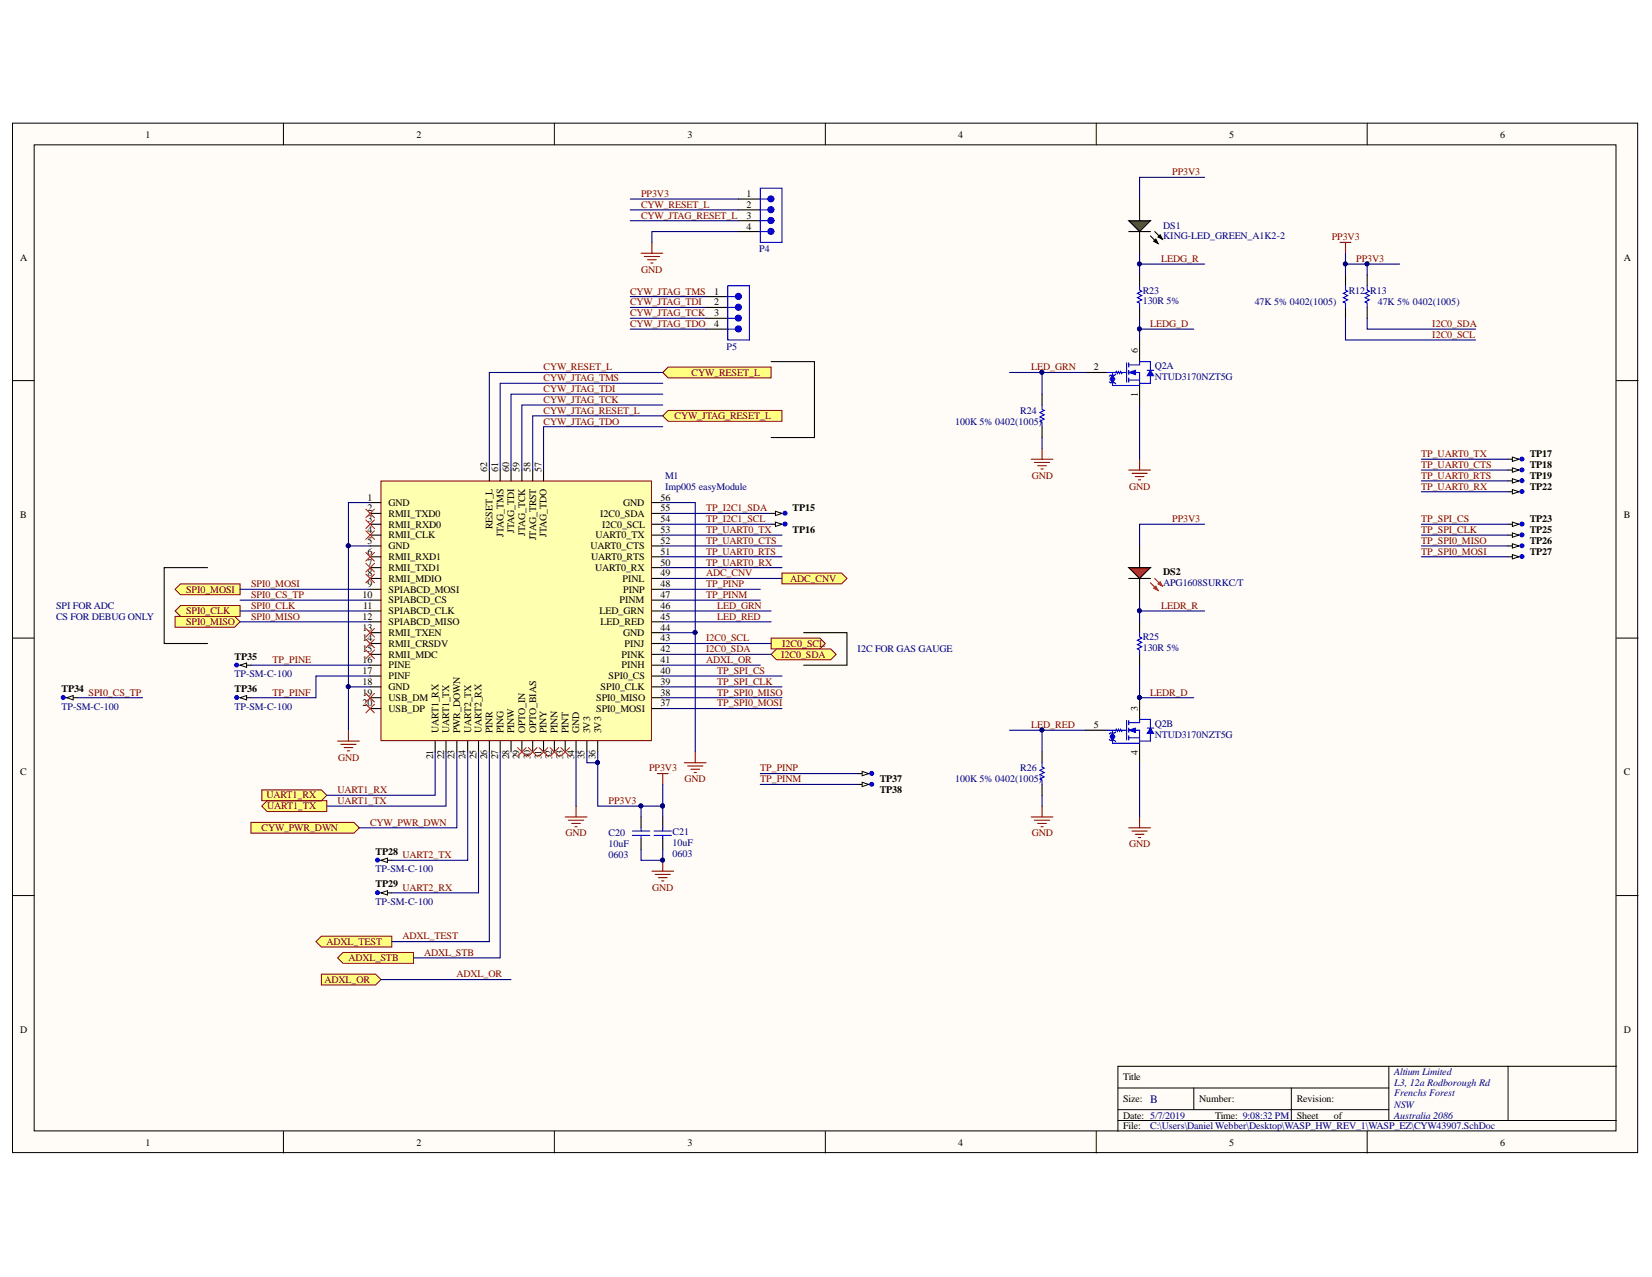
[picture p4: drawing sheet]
<svg xmlns="http://www.w3.org/2000/svg" width="279mm" height="216mm" viewBox="0 0 279 216" stroke-linecap="round" stroke-linejoin="round" font-family="sans-serif">
<defs><g id="words">
<text font-size="1.9" fill="#000080" x="194.5" y="186.5">B</text>
<g font-size="1.7">
<text x="24.6" y="23.3">1</text>
<text x="70.5" y="23.3">2</text>
<text x="116.3" y="23.3">3</text>
<text x="162.1" y="23.3">4</text>
<text x="207.9" y="23.3">5</text>
<text x="253.7" y="23.3">6</text>
<text x="126.3" y="33.3">1</text>
<text x="126.3" y="35.1">2</text>
<text x="126.3" y="37">3</text>
<text x="126.3" y="38.8">4</text>
<text x="3.4" y="44.1">A</text>
<text x="274.6" y="44.1">A</text>
<text x="120.8" y="49.8">1</text>
<text x="120.8" y="51.6">2</text>
<text x="120.8" y="53.4">3</text>
<text x="120.8" y="55.3">4</text>
<text x="192.4" y="59.7" transform="rotate(-90 192.4 59.7)">6</text>
<text x="185" y="62.6">2</text>
<text x="192.4" y="67.1" transform="rotate(-90 192.4 67.1)">1</text>
<text x="258.7" y="77.3">TP17</text>
<text x="82.4" y="79.8" transform="rotate(-90 82.4 79.8)">62</text>
<text x="84.2" y="79.8" transform="rotate(-90 84.2 79.8)">61</text>
<text x="86.1" y="79.8" transform="rotate(-90 86.1 79.8)">60</text>
<text x="87.9" y="79.8" transform="rotate(-90 87.9 79.8)">59</text>
<text x="89.7" y="79.8" transform="rotate(-90 89.7 79.8)">58</text>
<text x="91.6" y="79.8" transform="rotate(-90 91.6 79.8)">57</text>
<text x="258.7" y="79.2">TP18</text>
<text x="258.7" y="82.8">TP22</text>
<text x="258.7" y="80.9">TP19</text>
<text x="3.4" y="87.6">B</text>
<text x="62.2" y="84.7">1</text>
<text x="62.2" y="86.4">2</text>
<text x="62.2" y="88.3">3</text>
<text x="65.7" y="85.5">GND</text>
<text x="65.7" y="87.4">RMII_TXD0</text>
<text x="65.7" y="89.2">RMII_RXD0</text>
<text x="83.3" y="89.5" transform="rotate(-90 83.3 89.5)">RESET_L</text>
<text x="101.5" y="87.4">I2C0_SDA</text>
<text x="101.8" y="89.2">I2C0_SCL</text>
<text x="105.4" y="85.5">GND</text>
<text x="111.7" y="88.3">54</text>
<text x="111.7" y="86.4">55</text>
<text x="111.7" y="84.7">56</text>
<text x="134.1" y="86.4">TP15</text>
<text x="258.7" y="88.3">TP23</text>
<text x="274.6" y="87.6">B</text>
<text x="62.2" y="90.2">4</text>
<text x="62.2" y="91.9">5</text>
<text x="62.2" y="93.8">6</text>
<text x="62.2" y="95.6">7</text>
<text x="65.7" y="91">RMII_CLK</text>
<text x="65.7" y="92.9">GND</text>
<text x="65.7" y="94.7">RMII_RXD1</text>
<text x="85.2" y="90.7" transform="rotate(-90 85.2 90.7)">JTAG_TMS</text>
<text x="86.9" y="90.1" transform="rotate(-90 86.9 90.1)">JTAG_TDI</text>
<text x="88.8" y="90.7" transform="rotate(-90 88.8 90.7)">JTAG_TCK</text>
<text x="90.7" y="91.3" transform="rotate(-90 90.7 91.3)">JTAG_TRST</text>
<text x="92.4" y="90.7" transform="rotate(-90 92.4 90.7)">JTAG_TDO</text>
<text x="99.9" y="92.9">UART0_CTS</text>
<text x="100" y="94.7">UART0_RTS</text>
<text x="100.7" y="91">UART0_TX</text>
<text x="111.7" y="95.6">50</text>
<text x="111.7" y="93.8">51</text>
<text x="111.7" y="91.9">52</text>
<text x="111.7" y="90.2">53</text>
<text x="134.1" y="90.2">TP16</text>
<text x="258.7" y="91.9">TP26</text>
<text x="258.7" y="93.8">TP27</text>
<text x="258.7" y="90.2">TP25</text>
<text x="61.3" y="101.1">10</text>
<text x="62.2" y="97.4">8</text>
<text x="62.2" y="99.3">9</text>
<text x="65.7" y="96.5">RMII_TXD1</text>
<text x="65.7" y="98.4">RMII_MDIO</text>
<text x="65.7" y="100.2">SPIABCD_MOSI</text>
<text x="65.7" y="102">SPIABCD_CS</text>
<text x="100.7" y="96.5">UART0_RX</text>
<text x="104.8" y="102">PINM</text>
<text x="105.3" y="98.4">PINL</text>
<text x="105.4" y="100.2">PINP</text>
<text x="111.7" y="101.1">47</text>
<text x="111.7" y="99.3">48</text>
<text x="111.7" y="97.4">49</text>
<text x="196.7" y="97.3">DS2</text>
<text x="61.3" y="104.8">12</text>
<text x="61.3" y="106.6">13</text>
<text x="61.4" y="102.9">11</text>
<text x="65.7" y="103.9">SPIABCD_CLK</text>
<text x="65.7" y="105.7">SPIABCD_MISO</text>
<text x="65.7" y="107.5">RMII_TXEN</text>
<text x="101.4" y="103.9">LED_GRN</text>
<text x="101.6" y="105.7">LED_RED</text>
<text x="105.4" y="107.5">GND</text>
<text x="111.7" y="106.6">44</text>
<text x="111.7" y="104.8">45</text>
<text x="111.7" y="102.9">46</text>
<text x="39.7" y="111.5">TP35</text>
<text x="61.3" y="108.4">14</text>
<text x="61.3" y="110.3">15</text>
<text x="61.3" y="112.1">16</text>
<text x="61.3" y="113.9">17</text>
<text x="65.7" y="109.3">RMII_CRSDV</text>
<text x="65.7" y="111.2">RMII_MDC</text>
<text x="65.7" y="113">PINE</text>
<text x="105.1" y="113">PINH</text>
<text x="105.1" y="111.2">PINK</text>
<text x="105.6" y="109.3">PINJ</text>
<text x="111.7" y="113.9">40</text>
<text x="111.7" y="112.1">41</text>
<text x="111.7" y="110.3">42</text>
<text x="111.7" y="108.4">43</text>
<text x="10.4" y="117">TP34</text>
<text x="39.7" y="117">TP36</text>
<text x="61.3" y="115.8">18</text>
<text x="61.3" y="117.6">19</text>
<text x="61.3" y="119.4">20</text>
<text x="65.7" y="114.8">PINF</text>
<text x="65.7" y="116.7">GND</text>
<text x="65.7" y="118.5">USB_DM</text>
<text x="100.8" y="118.5">SPI0_MISO</text>
<text x="101.6" y="116.7">SPI0_CLK</text>
<text x="102.9" y="114.8">SPI0_CS</text>
<text x="111.7" y="119.4">37</text>
<text x="111.7" y="117.6">38</text>
<text x="111.7" y="115.8">39</text>
<text x="65.7" y="120.3">USB_DP</text>
<text x="74.2" y="124" transform="rotate(-90 74.2 124)">UART1_RX</text>
<text x="76" y="124" transform="rotate(-90 76 124)">UART1_TX</text>
<text x="77.8" y="124" transform="rotate(-90 77.8 124)">PWR_DOWN</text>
<text x="79.7" y="124" transform="rotate(-90 79.7 124)">UART2_TX</text>
<text x="81.5" y="124" transform="rotate(-90 81.5 124)">UART2_RX</text>
<text x="83.3" y="124" transform="rotate(-90 83.3 124)">PINR</text>
<text x="85.2" y="124" transform="rotate(-90 85.2 124)">PING</text>
<text x="86.9" y="124" transform="rotate(-90 86.9 124)">PINW</text>
<text x="88.8" y="124" transform="rotate(-90 88.8 124)">OPTO_IN</text>
<text x="90.7" y="124" transform="rotate(-90 90.7 124)">OPTO_BIAS</text>
<text x="92.4" y="124" transform="rotate(-90 92.4 124)">PINY</text>
<text x="94.3" y="124" transform="rotate(-90 94.3 124)">PINN</text>
<text x="96.2" y="124" transform="rotate(-90 96.2 124)">PINT</text>
<text x="97.9" y="124" transform="rotate(-90 97.9 124)">GND</text>
<text x="99.8" y="124" transform="rotate(-90 99.8 124)">3V3</text>
<text x="100.8" y="120.3">SPI0_MOSI</text>
<text x="101.7" y="124" transform="rotate(-90 101.7 124)">3V3</text>
<text x="185" y="123.1">5</text>
<text x="192.4" y="120.2" transform="rotate(-90 192.4 120.2)">3</text>
<text x="3.4" y="131.1">C</text>
<text x="73.2" y="128.4" transform="rotate(-90 73.2 128.4)">21</text>
<text x="75.1" y="128.4" transform="rotate(-90 75.1 128.4)">22</text>
<text x="76.9" y="128.4" transform="rotate(-90 76.9 128.4)">23</text>
<text x="78.7" y="128.4" transform="rotate(-90 78.7 128.4)">24</text>
<text x="80.6" y="128.4" transform="rotate(-90 80.6 128.4)">25</text>
<text x="82.4" y="128.4" transform="rotate(-90 82.4 128.4)">26</text>
<text x="84.2" y="128.4" transform="rotate(-90 84.2 128.4)">27</text>
<text x="86.1" y="128.4" transform="rotate(-90 86.1 128.4)">28</text>
<text x="87.9" y="128.4" transform="rotate(-90 87.9 128.4)">29</text>
<text x="89.7" y="128.4" transform="rotate(-90 89.7 128.4)">30</text>
<text x="91.6" y="128.4" transform="rotate(-90 91.6 128.4)">31</text>
<text x="93.4" y="128.4" transform="rotate(-90 93.4 128.4)">32</text>
<text x="95.2" y="128.4" transform="rotate(-90 95.2 128.4)">33</text>
<text x="97.1" y="128.4" transform="rotate(-90 97.1 128.4)">34</text>
<text x="98.9" y="128.4" transform="rotate(-90 98.9 128.4)">35</text>
<text x="100.7" y="128.4" transform="rotate(-90 100.7 128.4)">36</text>
<text x="192.4" y="127.6" transform="rotate(-90 192.4 127.6)">4</text>
<text x="274.6" y="131.1">C</text>
<text x="148.8" y="132.3">TP37</text>
<text x="148.8" y="134.1">TP38</text>
<text x="63.5" y="144.5">TP28</text>
<text x="63.5" y="150">TP29</text>
<text x="3.4" y="174.6">D</text>
<text x="274.6" y="174.6">D</text>
<text x="190" y="182.7">Title</text>
<text x="190" y="186.3">Size:</text>
<text x="190" y="189.1">Date: 5/7/2019</text>
<text x="190" y="190.9">File:</text>
<text x="202.8" y="186.3">Number:</text>
<text x="205.5" y="189.1">Time: 9:08:32 PM</text>
<text x="219.3" y="186.3">Revision:</text>
<text x="219.3" y="189.1">Sheet</text>
<text x="225.6" y="189.1">of</text>
<text x="24.6" y="193.7">1</text>
<text x="70.5" y="193.7">2</text>
<text x="116.3" y="193.7">3</text>
<text x="162.1" y="193.7">4</text>
<text x="207.9" y="193.7">5</text>
<text x="253.7" y="193.7">6</text>
</g>
<g font-size="1.7" fill="#800000">
<text x="198.3" y="29.6">PP3V3</text>
<text x="108.4" y="33.3">PP3V3</text>
<text x="108.4" y="35.1">CYW_RESET_L</text>
<text x="108.4" y="37">CYW_JTAG_RESET_L</text>
<text x="225.2" y="40.6">PP3V3</text>
<text x="108.4" y="46.1">GND</text>
<text x="196.4" y="44.3">LEDG_R</text>
<text x="229.4" y="44.3">PP3V3</text>
<text x="106.6" y="49.8">CYW_JTAG_TMS</text>
<text x="106.6" y="51.6">CYW_JTAG_TDI</text>
<text x="106.6" y="53.4">CYW_JTAG_TCK</text>
<text x="106.6" y="55.3">CYW_JTAG_TDO</text>
<text x="194.5" y="55.3">LEDG_D</text>
<text x="242.2" y="57.1">I2C0_SCL</text>
<text x="242.2" y="55.3">I2C0_SDA</text>
<text x="91.9" y="64.4">CYW_JTAG_TMS</text>
<text x="91.9" y="62.6">CYW_RESET_L</text>
<text x="117" y="63.5">CYW_RESET_L</text>
<text x="174.4" y="62.6">LED_GRN</text>
<text x="91.9" y="68.1">CYW_JTAG_TCK</text>
<text x="91.9" y="71.8">CYW_JTAG_TDO</text>
<text x="91.9" y="66.3">CYW_JTAG_TDI</text>
<text x="91.9" y="69.9">CYW_JTAG_RESET_L</text>
<text x="114.1" y="70.9">CYW_JTAG_RESET_L</text>
<text x="240.4" y="77.3">TP_UART0_TX</text>
<text x="174.5" y="80.9">GND</text>
<text x="191" y="82.8">GND</text>
<text x="240.4" y="79.2">TP_UART0_CTS</text>
<text x="240.4" y="80.9">TP_UART0_RTS</text>
<text x="240.4" y="82.8">TP_UART0_RX</text>
<text x="119.4" y="88.3">TP_I2C1_SCL</text>
<text x="119.4" y="86.4">TP_I2C1_SDA</text>
<text x="198.3" y="88.3">PP3V3</text>
<text x="240.4" y="88.3">TP_SPI_CS</text>
<text x="119.4" y="90.2">TP_UART0_TX</text>
<text x="119.4" y="91.9">TP_UART0_CTS</text>
<text x="119.4" y="93.8">TP_UART0_RTS</text>
<text x="119.4" y="95.6">TP_UART0_RX</text>
<text x="240.4" y="90.2">TP_SPI_CLK</text>
<text x="240.4" y="91.9">TP_SPI0_MISO</text>
<text x="240.4" y="93.8">TP_SPI0_MOSI</text>
<text x="31.5" y="100.2">SPI0_MOSI</text>
<text x="42.5" y="99.3">SPI0_MOSI</text>
<text x="42.5" y="101.1">SPI0_CS_TP</text>
<text x="119.4" y="97.4">ADC_CNV</text>
<text x="119.4" y="99.3">TP_PINP</text>
<text x="119.4" y="101.1">TP_PINM</text>
<text x="133.6" y="98.4">ADC_CNV</text>
<text x="31.5" y="105.7">SPI0_MISO</text>
<text x="31.5" y="103.9">SPI0_CLK</text>
<text x="42.5" y="102.9">SPI0_CLK</text>
<text x="42.5" y="104.8">SPI0_MISO</text>
<text x="121.3" y="102.9">LED_GRN</text>
<text x="121.3" y="104.8">LED_RED</text>
<text x="196.4" y="102.9">LEDR_R</text>
<text x="46.1" y="112.1">TP_PINE</text>
<text x="119.4" y="108.4">I2C0_SCL</text>
<text x="119.4" y="110.3">I2C0_SDA</text>
<text x="119.4" y="112.1">ADXL_OR</text>
<text x="121.3" y="113.9">TP_SPI_CS</text>
<text x="132.1" y="111.2">I2C0_SDA</text>
<text x="132.3" y="109.3">I2C0_SCL</text>
<text x="15" y="117.6">SPI0_CS_TP</text>
<text x="46.1" y="117.6">TP_PINF</text>
<text x="121.3" y="115.8">TP_SPI_CLK</text>
<text x="121.3" y="117.6">TP_SPI0_MISO</text>
<text x="121.3" y="119.4">TP_SPI0_MOSI</text>
<text x="194.5" y="117.6">LEDR_D</text>
<text x="174.4" y="123.1">LED_RED</text>
<text x="57.2" y="128.6">GND</text>
<text x="109.8" y="130.4">PP3V3</text>
<text x="128.6" y="130.4">TP_PINP</text>
<text x="45.1" y="135">UART1_RX</text>
<text x="45.2" y="136.8">UART1_TX</text>
<text x="57.1" y="134.1">UART1_RX</text>
<text x="57.1" y="135.9">UART1_TX</text>
<text x="102.9" y="135.9">PP3V3</text>
<text x="115.8" y="132.3">GND</text>
<text x="128.6" y="132.3">TP_PINM</text>
<text x="44.2" y="140.5">CYW_PWR_DWN</text>
<text x="62.6" y="139.6">CYW_PWR_DWN</text>
<text x="95.7" y="141.4">GND</text>
<text x="174.5" y="141.4">GND</text>
<text x="191" y="143.3">GND</text>
<text x="68.1" y="145.1">UART2_TX</text>
<text x="68.1" y="150.6">UART2_RX</text>
<text x="110.3" y="150.6">GND</text>
<text x="55.2" y="159.8">ADXL_TEST</text>
<text x="68.1" y="158.8">ADXL_TEST</text>
<text x="71.7" y="161.6">ADXL_STB</text>
<text x="54.9" y="166.2">ADXL_OR</text>
<text x="59" y="162.5">ADXL_STB</text>
<text x="77.2" y="165.3">ADXL_OR</text>
</g>
<g font-size="1.7" fill="#000080">
<text x="196.7" y="38.6">DS1</text>
<text x="196.7" y="40.4">KING-LED_GREEN_A1K2-2</text>
<text x="128.4" y="42.6">P4</text>
<text x="193.3" y="49.6">R23</text>
<text x="193.3" y="51.4">130R 5%</text>
<text x="212.2" y="51.6">47K 5% 0402(1005)</text>
<text x="228.1" y="49.6">R12 R13</text>
<text x="233" y="51.6">47K 5% 0402(1005)</text>
<text x="122.9" y="59.1">P5</text>
<text x="195.3" y="62.4">Q2A</text>
<text x="195.3" y="64.3">NTUD3170NZT5G</text>
<text x="161.5" y="71.8">100K 5% 0402(1005)</text>
<text x="172.5" y="69.9">R24</text>
<text x="112.5" y="80.9">M1</text>
<text x="112.5" y="82.8">Imp005 easyModule</text>
<text x="196.7" y="99.1">APG1608SURKC/T</text>
<text x="9.5" y="102.9">SPI FOR ADC</text>
<text x="9.5" y="104.8">CS FOR DEBUG ONLY</text>
<text x="145.1" y="110.3">I2C FOR GAS GAUGE</text>
<text x="193.3" y="108.2">R25</text>
<text x="193.3" y="110.1">130R 5%</text>
<text x="39.7" y="114.5">TP-SM-C-100</text>
<text x="10.4" y="120">TP-SM-C-100</text>
<text x="39.7" y="120">TP-SM-C-100</text>
<text x="195.3" y="122.9">Q2B</text>
<text x="195.3" y="124.7">NTUD3170NZT5G</text>
<text x="172.5" y="130.4">R26</text>
<text x="161.5" y="132.3">100K 5% 0402(1005)</text>
<text x="102.9" y="143.3">10uF</text>
<text x="102.9" y="141.4">C20</text>
<text x="113.8" y="143.1">10uF</text>
<text x="113.8" y="141.2">C21</text>
<text x="63.5" y="147.5">TP-SM-C-100</text>
<text x="102.9" y="145.1">0603</text>
<text x="113.8" y="144.9">0603</text>
<text x="63.5" y="153">TP-SM-C-100</text>
<text x="235.8" y="181.7">Altium Limited</text>
<text x="235.8" y="183.6">L3, 12a Rodborough Rd</text>
<text x="235.8" y="185.4">Frenchs Forest</text>
<text x="194.5" y="190.9">C:\Users\Daniel Webber\Desktop\WASP_HW_REV_1\WASP_EZ\CYW43907.SchDoc</text>
<text x="235.8" y="187.2">NSW</text>
<text x="235.8" y="189.1">Australia 2086</text>
</g>
</g></defs>
<g fill="#fffcf8" stroke="#000" stroke-width=".17">
<path d="M2.1 20.8h274.9v174.1h-274.9z"/>
<path d="M5.8 24.5h267.5v166.7h-267.5z"/>
</g>
<g fill="none" stroke="#000" stroke-width=".17">
<path d="M47.9 20.8v3.7M93.8 20.8v3.7M139.6 20.8v3.7M185.4 20.8v3.7M231.2 20.8v3.7M2.1 64.4h3.7M273.4 64.4h3.7M2.1 107.9h3.7M273.4 107.9h3.7M2.1 151.4h3.7M273.4 151.4h3.7M47.9 191.3v3.6"/>
<path d="M93.8 191.3v3.6M139.6 191.3v3.6M185.4 191.3v3.6M189.1 183.9h45.8M189.1 189.4h84.3M189.1 187.6h45.8M201.9 183.9v3.7M218.4 183.9v5.5M231.2 191.3v3.6M234.9 180.3v9.1M255.1 180.3h-66v11M273.4 180.3h-18.3v9.1"/>
</g>
<path d="M64.4 81.3h45.8v43.9h-45.8z" fill="#ffffb0" stroke="#800000" stroke-width=".17"/>
<g fill="none" stroke="#000" stroke-width=".18">
<path d="M82.8 79.5v1.8M84.6 79.5v1.8M86.4 79.5v1.8M88.3 79.5v1.8M90.1 79.5v1.8M91.9 79.5v1.8M62.6 85h1.8M62.6 86.8h1.8M62.6 88.6h1.8M62.6 90.5h1.8M62.6 92.3h1.8M62.6 94.1h1.8"/>
<path d="M62.6 96h1.8M62.6 97.8h1.8M62.6 99.6h1.8M110.3 85h1.8M110.3 86.8h1.8M110.3 88.6h1.8M110.3 90.5h1.8M110.3 92.3h1.8M110.3 94.1h1.8M110.3 96h1.8M110.3 97.8h1.8M110.3 99.6h1.8"/>
<path d="M62.6 101.5h1.8M62.6 103.3h1.8M62.6 105.1h1.8M62.6 107h1.8M62.6 108.8h1.8M62.6 110.6h1.8M62.6 112.5h1.8M62.6 114.3h1.8M62.6 116.1h1.8M62.6 118h1.8M62.6 119.8h1.8M110.3 101.5h1.8"/>
<path d="M110.3 103.3h1.8M110.3 105.1h1.8M110.3 107h1.8M110.3 108.8h1.8M110.3 110.6h1.8M110.3 112.5h1.8M110.3 114.3h1.8M110.3 116.1h1.8M110.3 118h1.8M110.3 119.8h1.8M73.6 125.3v1.8M75.4 125.3v1.8"/>
<path d="M77.3 125.3v1.8M79.1 125.3v1.8M80.9 125.3v1.8M82.8 125.3v1.8M84.6 125.3v1.8M86.4 125.3v1.8M88.3 125.3v1.8M90.1 125.3v1.8M91.9 125.3v1.8M93.8 125.3v1.8M95.6 125.3v1.8M97.4 125.3v1.8"/>
<path d="M99.3 125.3v1.8M101.1 125.3v1.8"/>
</g>
<path d="M57.1 125.3h3.7M57.7 125.8h2.5M58.2 126.4h1.5M58.8 126.9h.3M58.9 123.5v1.8" fill="none" stroke="#800000" stroke-width=".18"/>
<g fill="none" stroke="#f00" stroke-width=".17">
<path d="M61.9 93.4l1.4 1.5M61.9 95.2l1.4 1.5M61.9 97.1l1.4 1.4M61.9 86.1l1.4 1.4M61.9 87.9l1.4 1.5M61.9 89.7l1.4 1.5M63.3 93.4l-1.4 1.5M63.3 95.2l-1.4 1.5M63.3 97.1l-1.4 1.4M63.3 86.1l-1.4 1.4M63.3 87.9l-1.4 1.5M63.3 89.7l-1.4 1.5"/>
<path d="M61.9 117.2l1.4 1.5M61.9 109.9l1.4 1.5M61.9 106.2l1.4 1.5M61.9 108.1l1.4 1.4M63.3 117.2l-1.4 1.5M63.3 109.9l-1.4 1.5M63.3 106.2l-1.4 1.5M63.3 108.1l-1.4 1.4M87.5 126.4l1.5 1.5M89 126.4l-1.5 1.5"/>
</g>
<g fill="#ffff80" stroke="#800000" stroke-width=".17">
<path d="M29.6 104.2h10.1l.9 .9-.9 .9h-10.1z" fill-rule="evenodd"/>
<path d="M29.6 103.3l.9-.9h10.1v1.8h-10.1z" fill-rule="evenodd"/>
<path d="M29.6 99.6l.9-.9h10.1v1.8h-10.1z" fill-rule="evenodd"/>
</g>
<path d="M35.1 96h-7.3v12.8h7.3" fill="none" stroke="#000" stroke-width=".18"/>
<path d="M115.8 129h3.6M116.3 129.5h2.6M116.9 130.1h1.4M117.4 130.6h.4M117.6 127.1v1.9" fill="none" stroke="#800000" stroke-width=".18"/>
<g fill="#ffff80" stroke="#800000" stroke-width=".17">
<path d="M44.3 136.3l.9-.9h10.1v1.8h-10.1z" fill-rule="evenodd"/>
<path d="M44.3 133.5h10.1l.9 1-.9 .9h-10.1z" fill-rule="evenodd"/>
<path d="M42.4 139h17.5l.9 1-.9 .9h-17.5z" fill-rule="evenodd"/>
</g>
<path d="M64.4 145.5h1.9" fill="none" stroke="#000" stroke-width=".18"/>
<path d="M64.4 145.5l1.1-.4v.7z" fill="#fffcf8"/>
<path d="M64.4 145.5l1.1-.4v.7z" fill="none" stroke="#000" stroke-width=".17"/>
<circle cx="63.8" cy="145.4" r=".33" fill="#00f" stroke="#00f" stroke-width=".18"/>
<path d="M64.4 151h1.9" fill="none" stroke="#000" stroke-width=".18"/>
<path d="M64.4 151l1.1-.4v.7z" fill="#fffcf8"/>
<path d="M64.4 151l1.1-.4v.7z" fill="none" stroke="#000" stroke-width=".17"/>
<circle cx="63.8" cy="150.9" r=".33" fill="#00f" stroke="#00f" stroke-width=".18"/>
<path d="M108.4 138.1v1.9M112.1 138.1v1.9M108.4 141.8v1.8M112.1 141.8v1.8" fill="none" stroke="#000" stroke-width=".18"/>
<path d="M108.4 140v.5M112.1 140v.5M107 141.2h2.9M107 140.5h2.9M108.4 141.2v.6M110.6 141.2h3M110.6 140.5h3M112.1 141.2v.6" fill="none" stroke="#00f" stroke-width=".18"/>
<path d="M111.2 130.8h1.8M112.1 130.8v1.8M110.3 147.3h3.6M110.8 147.8h2.6M111.4 148.4h1.4M111.9 148.9h.4M112.1 145.5v1.8" fill="none" stroke="#800000" stroke-width=".18"/>
<circle cx="112.1" cy="145.4" r=".33" fill="#000080" stroke="#000080" stroke-width=".17"/>
<g fill="#ffff80" stroke="#800000" stroke-width=".17">
<path d="M130.4 107.9h8.3l.9 .9-.9 .9h-8.3z" fill-rule="evenodd"/>
<path d="M130.4 110.6l.9-.9h9.2l.9 .9-.9 .9h-9.2z" fill-rule="evenodd"/>
</g>
<path d="M227.6 46.5v1.8M227.6 52v1.8M231.2 46.5v1.8M231.2 52v1.8M135.9 107h7.3v5.5h-7.3" fill="none" stroke="#000" stroke-width=".18"/>
<path d="M227.6 48.3v.7l.3 .2-.7 .4 .7 .4-.7 .3 .7 .4-.7 .4 .4 .1v.8M231.2 48.3v.7l.4 .2-.7 .4 .7 .4-.7 .3 .7 .4-.7 .4 .3 .1v.8" fill="none" stroke="#00f" stroke-width=".18"/>
<path d="M226.6 41h1.9M227.6 41v1.8M95.6 138.1h3.7M96.1 138.7h2.6M96.7 139.2h1.5M97.2 139.8h.4M97.4 136.3v1.8" fill="none" stroke="#800000" stroke-width=".18"/>
<g fill="#ffff80" stroke="#800000" stroke-width=".17">
<path d="M132.3 96.9h10l.9 .9-.9 .9h-10z" fill-rule="evenodd"/>
<path d="M54.4 164.7h9.1l.9 .9-.9 .9h-9.1z" fill-rule="evenodd"/>
</g>
<path d="M130.4 86.8h1.9" fill="none" stroke="#000" stroke-width=".18"/>
<path d="M131.2 86.4l1.1 .4-1.1 .4z" fill="#fffcf8"/>
<path d="M131.2 86.4l1.1 .4-1.1 .4z" fill="none" stroke="#000" stroke-width=".17"/>
<circle cx="132.8" cy="86.8" r=".33" fill="#00f" stroke="#00f" stroke-width=".18"/>
<path d="M130.4 88.6h1.9" fill="none" stroke="#000" stroke-width=".18"/>
<path d="M131.2 88.3l1.1 .3-1.1 .4z" fill="#fffcf8"/>
<path d="M131.2 88.3l1.1 .3-1.1 .4z" fill="none" stroke="#000" stroke-width=".17"/>
<circle cx="132.8" cy="88.6" r=".33" fill="#00f" stroke="#00f" stroke-width=".18"/>
<path d="M255.1 77.6h1.8" fill="none" stroke="#000" stroke-width=".18"/>
<path d="M255.8 77.3l1.1 .3-1.1 .4z" fill="#fffcf8"/>
<path d="M255.8 77.3l1.1 .3-1.1 .4z" fill="none" stroke="#000" stroke-width=".17"/>
<circle cx="257.4" cy="77.6" r=".33" fill="#00f" stroke="#00f" stroke-width=".18"/>
<path d="M255.1 79.5h1.8" fill="none" stroke="#000" stroke-width=".18"/>
<path d="M255.8 79.1l1.1 .4-1.1 .3z" fill="#fffcf8"/>
<path d="M255.8 79.1l1.1 .4-1.1 .3z" fill="none" stroke="#000" stroke-width=".17"/>
<circle cx="257.4" cy="79.4" r=".33" fill="#00f" stroke="#00f" stroke-width=".18"/>
<path d="M255.1 83.1h1.8" fill="none" stroke="#000" stroke-width=".18"/>
<path d="M255.8 82.8l1.1 .3-1.1 .4z" fill="#fffcf8"/>
<path d="M255.8 82.8l1.1 .3-1.1 .4z" fill="none" stroke="#000" stroke-width=".17"/>
<circle cx="257.4" cy="83.1" r=".33" fill="#00f" stroke="#00f" stroke-width=".18"/>
<path d="M255.1 81.3h1.8" fill="none" stroke="#000" stroke-width=".18"/>
<path d="M255.8 80.9l1.1 .4-1.1 .4z" fill="#fffcf8"/>
<path d="M255.8 80.9l1.1 .4-1.1 .4z" fill="none" stroke="#000" stroke-width=".17"/>
<circle cx="257.4" cy="81.3" r=".33" fill="#00f" stroke="#00f" stroke-width=".18"/>
<path d="M255.1 92.3h1.8" fill="none" stroke="#000" stroke-width=".18"/>
<path d="M255.8 91.9l1.1 .4-1.1 .4z" fill="#fffcf8"/>
<path d="M255.8 91.9l1.1 .4-1.1 .4z" fill="none" stroke="#000" stroke-width=".17"/>
<circle cx="257.4" cy="92.3" r=".33" fill="#00f" stroke="#00f" stroke-width=".18"/>
<path d="M255.1 94.1h1.8" fill="none" stroke="#000" stroke-width=".18"/>
<path d="M255.8 93.8l1.1 .3-1.1 .4z" fill="#fffcf8"/>
<path d="M255.8 93.8l1.1 .3-1.1 .4z" fill="none" stroke="#000" stroke-width=".17"/>
<circle cx="257.4" cy="94.1" r=".33" fill="#00f" stroke="#00f" stroke-width=".18"/>
<path d="M255.1 88.6h1.8" fill="none" stroke="#000" stroke-width=".18"/>
<path d="M255.8 88.3l1.1 .3-1.1 .4z" fill="#fffcf8"/>
<path d="M255.8 88.3l1.1 .3-1.1 .4z" fill="none" stroke="#000" stroke-width=".17"/>
<circle cx="257.4" cy="88.6" r=".33" fill="#00f" stroke="#00f" stroke-width=".18"/>
<path d="M255.1 90.5h1.8" fill="none" stroke="#000" stroke-width=".18"/>
<path d="M255.8 90.1l1.1 .4-1.1 .3z" fill="#fffcf8"/>
<path d="M255.8 90.1l1.1 .4-1.1 .3z" fill="none" stroke="#000" stroke-width=".17"/>
<circle cx="257.4" cy="90.4" r=".33" fill="#00f" stroke="#00f" stroke-width=".18"/>
<path d="M89.4 126.4l1.4 1.5M90.8 126.4l-1.4 1.5" fill="none" stroke="#f00" stroke-width=".17"/>
<g fill="#ffff80" stroke="#800000" stroke-width=".17">
<path d="M112.1 70.3l.9-.9h19.3v1.8h-19.3z" fill-rule="evenodd"/>
<path d="M112.1 63l.9-.9h17.4v1.8h-17.4z" fill-rule="evenodd"/>
</g>
<path d="M124.9 33.7h3.7M124.9 35.5h3.7M124.9 37.3h3.7M124.9 39.2h3.7M119.4 50.1h3.7M119.4 52h3.7M119.4 53.8h3.7M119.4 55.6h3.7M130.4 61.1h7.3v12.9h-7.3M11.3 118h1.8" fill="none" stroke="#000" stroke-width=".18"/>
<path d="M128.6 31.8h3.7v9.2h-3.7zM128.6 35.5h1.3M128.6 33.7h1.3M128.6 39.2h1.3M128.6 37.3h1.3M123.1 48.3h3.7v9.2h-3.7zM123.1 52h1.3M123.1 50.1h1.3M123.1 55.6h1.3M123.1 53.8h1.3" fill="none" stroke="#00f" stroke-width=".18"/>
<g fill="#00f" stroke="#00f" stroke-width=".18">
<circle cx="130.4" cy="35.4" r=".51"/>
<circle cx="130.4" cy="33.6" r=".51"/>
<circle cx="130.4" cy="39.1" r=".51"/>
<circle cx="130.4" cy="37.3" r=".51"/>
<circle cx="124.9" cy="51.9" r=".51"/>
<circle cx="124.9" cy="50.1" r=".51"/>
<circle cx="124.9" cy="55.6" r=".51"/>
<circle cx="124.9" cy="53.8" r=".51"/>
</g>
<path d="M108.4 42.8h3.7M109 43.4h2.5M109.5 43.9h1.5M110.1 44.5h.3M110.3 41v1.8" fill="none" stroke="#800000" stroke-width=".18"/>
<path d="M11.3 118l1.1-.4v.7z" fill="#fffcf8"/>
<path d="M11.3 118l1.1-.4v.7z" fill="none" stroke="#000" stroke-width=".17"/>
<circle cx="10.7" cy="117.9" r=".33" fill="#00f" stroke="#00f" stroke-width=".18"/>
<path d="M192.7 57.5v3.6M183.6 63h3.6M192.7 64.8v3.7" fill="none" stroke="#000" stroke-width=".18"/>
<path d="M190.5 61.3v3.3M190.9 61.7h1.8v-.6h1.9v1.5M190.9 63h1.8v1.8h1.9v-1.3M190.9 64.3h1.8M190.9 61.3v.8M190.9 62.6v.7M190.9 63.9v.7" fill="none" stroke="#00f" stroke-width=".18"/>
<path d="M194.6 62.6l.5 .9h-1.1z" fill="#00f"/>
<path d="M194.6 62.6l.5 .9h-1.1z" fill="none" stroke="#00f" stroke-width=".17"/>
<path d="M194 62.6h1.1" fill="none" stroke="#00f" stroke-width=".18"/>
<path d="M190.9 63l1.1-.4v.7z" fill="#00f"/>
<path d="M190.9 63l1.1-.4v.7z" fill="none" stroke="#00f" stroke-width=".17"/>
<path d="M187.8 64.7h.7l.2 .2" fill="none" stroke="#00f" stroke-width=".18"/>
<path d="M188.2 63.4l.3 .6h-.7z" fill="#00f"/>
<path d="M188.2 63.4l.3 .6h-.7z" fill="none" stroke="#00f" stroke-width=".17"/>
<path d="M188.2 63.1v.3" fill="none" stroke="#00f" stroke-width=".18"/>
<path d="M187.8 64.2h.7l-.3 .5z" fill="#00f"/>
<path d="M187.8 64.2h.7l-.3 .5z" fill="none" stroke="#00f" stroke-width=".17"/>
<path d="M187.2 63h1.5l.1-.2 .2 .4 .2-.4 .1 .4 .2-.4 .2 .4 .1-.2h.7M187.6 64.5l.2 .2M188.2 63.9v.4M188.2 64.8v.4h4.5M188.7 63.3l-.2 .1h-.7l-.2 .2M190.5 121.8v3.3M190.9 122.2h1.8v-.6h1.9v1.5M190.9 123.5h1.8v1.8h1.9v-1.3M190.9 124.7h1.8M190.9 121.8v.7M190.9 123.1v.7M190.9 124.4v.7" fill="none" stroke="#00f" stroke-width=".18"/>
<path d="M192.7 118v3.6M183.6 123.5h3.6M192.7 125.3v3.7" fill="none" stroke="#000" stroke-width=".18"/>
<circle cx="192.7" cy="117.9" r=".33" fill="#000080" stroke="#000080" stroke-width=".17"/>
<path d="M194.6 123.1l.5 .9h-1.1z" fill="#00f"/>
<path d="M194.6 123.1l.5 .9h-1.1z" fill="none" stroke="#00f" stroke-width=".17"/>
<path d="M194 123.1h1.1" fill="none" stroke="#00f" stroke-width=".18"/>
<path d="M190.9 123.5l1.1-.4v.7z" fill="#00f"/>
<path d="M190.9 123.5l1.1-.4v.7z" fill="none" stroke="#00f" stroke-width=".17"/>
<path d="M187.8 125.2h.7l.2 .2" fill="none" stroke="#00f" stroke-width=".18"/>
<path d="M188.2 123.9l.3 .6h-.7z" fill="#00f"/>
<path d="M188.2 123.9l.3 .6h-.7z" fill="none" stroke="#00f" stroke-width=".17"/>
<path d="M188.2 123.6v.3" fill="none" stroke="#00f" stroke-width=".18"/>
<path d="M187.8 124.7h.7l-.3 .5z" fill="#00f"/>
<path d="M187.8 124.7h.7l-.3 .5z" fill="none" stroke="#00f" stroke-width=".17"/>
<path d="M192.7 48.3v.7l.4 .2-.7 .4 .7 .4-.7 .3 .7 .4-.7 .4 .3 .1v.8M176.2 68.5v.7l.4 .2-.7 .4 .7 .3-.7 .4 .7 .4-.7 .3 .3 .2v.7M192.7 107v.7l.4 .2-.7 .3 .7 .4-.7 .4 .7 .3-.7 .4 .3 .2v.7M176.2 129v.7l.4 .2-.7 .3 .7 .4-.7 .4 .7 .3-.7 .4 .3 .2v.7M187.2 123.5h1.5l.1-.2 .2 .3 .2-.3 .1 .3 .2-.3 .2 .3 .1-.1h.7M187.6 125l.2 .2M188.2 124.4v.3M188.2 125.3v.4h4.5M188.7 123.7l-.2 .2h-.7l-.2 .2" fill="none" stroke="#00f" stroke-width=".18"/>
<circle cx="192.7" cy="117.9" r=".33" fill="#000080" stroke="#000080" stroke-width=".17"/>
<path d="M192.7 46.5v1.8M192.7 52v1.8M176.2 66.6v1.9M176.2 72.1v1.9M192.7 92.3v3.7M192.7 97.8v3.7M192.7 105.1v1.9M192.7 110.6v1.9M176.2 127.1v1.9M176.2 132.6v1.9" fill="none" stroke="#000" stroke-width=".18"/>
<g fill="none" stroke="#800000" stroke-width=".18">
<path d="M174.4 77.6h3.7M175 78.2h2.5M175.5 78.7h1.5M176.1 79.3h.3M176.2 75.8v1.8M190.9 79.5h3.7M192.7 77.6v1.9M191.5 80h2.5M192 80.6h1.5M192.6 81.1h.3M174.4 138.1h3.7M175 138.7h2.5"/>
<path d="M175.5 139.2h1.5M176.1 139.8h.3M176.2 136.3v1.8"/>
</g>
<path d="M190.9 96h3.7l-1.9 1.8z" fill="#f00"/>
<path d="M190.9 96h3.7l-1.9 1.8z" fill="none" stroke="#000" stroke-width=".18"/>
<path d="M194.6 98.5l1.3 1.3M195.3 97.8l1.3 1.3" fill="none" stroke="#f00" stroke-width=".18"/>
<path d="M195.1 99.4l.4-.3 .4 .7z" fill="#f00"/>
<path d="M195.1 99.4l.4-.3 .4 .7z" fill="none" stroke="#f00" stroke-width=".18"/>
<path d="M195.9 98.7l.3-.3 .4 .7z" fill="#f00"/>
<path d="M195.9 98.7l.3-.3 .4 .7z" fill="none" stroke="#f00" stroke-width=".18"/>
<path d="M190.9 97.8h3.7" fill="none" stroke="#000" stroke-width=".18"/>
<path d="M190.9 140h3.7M192.7 138.1v1.9M191.5 140.5h2.5M192 141.1h1.5M192.6 141.6h.3" fill="none" stroke="#800000" stroke-width=".18"/>
<path d="M61.9 119.1l1.4 1.4M63.3 119.1l-1.4 1.4" fill="none" stroke="#f00" stroke-width=".17"/>
<g fill="#ffff80" stroke="#800000" stroke-width=".17">
<path d="M57.1 161.9l.9-.9h11.9v1.9h-11.9z" fill-rule="evenodd"/>
<path d="M53.4 159.2l1-.9h11.9v1.8h-11.9z" fill-rule="evenodd"/>
</g>
<path d="M40.6 112.5h1.8" fill="none" stroke="#000" stroke-width=".18"/>
<path d="M40.6 112.5l1.1-.4v.7z" fill="#fffcf8"/>
<path d="M40.6 112.5l1.1-.4v.7z" fill="none" stroke="#000" stroke-width=".17"/>
<circle cx="40" cy="112.4" r=".33" fill="#00f" stroke="#00f" stroke-width=".18"/>
<path d="M40.6 118h1.8" fill="none" stroke="#000" stroke-width=".18"/>
<path d="M40.6 118l1.1-.4v.7z" fill="#fffcf8"/>
<path d="M40.6 118l1.1-.4v.7z" fill="none" stroke="#000" stroke-width=".17"/>
<circle cx="40" cy="117.9" r=".33" fill="#00f" stroke="#00f" stroke-width=".18"/>
<path d="M145.1 130.8h1.8" fill="none" stroke="#000" stroke-width=".18"/>
<path d="M145.8 130.4l1.1 .4-1.1 .4z" fill="#fffcf8"/>
<path d="M145.8 130.4l1.1 .4-1.1 .4z" fill="none" stroke="#000" stroke-width=".17"/>
<circle cx="147.4" cy="130.8" r=".33" fill="#00f" stroke="#00f" stroke-width=".18"/>
<path d="M145.1 132.6h1.8" fill="none" stroke="#000" stroke-width=".18"/>
<path d="M145.8 132.3l1.1 .3-1.1 .4z" fill="#fffcf8"/>
<path d="M145.8 132.3l1.1 .3-1.1 .4z" fill="none" stroke="#000" stroke-width=".17"/>
<circle cx="147.4" cy="132.6" r=".33" fill="#00f" stroke="#00f" stroke-width=".18"/>
<path d="M91.2 126.4l1.5 1.5M92.7 126.4l-1.5 1.5M93 126.4l1.5 1.5M94.5 126.4l-1.5 1.5M94.9 126.4l1.4 1.5M96.3 126.4l-1.4 1.5" fill="none" stroke="#f00" stroke-width=".17"/>
<path d="M192.7 33.7v3.6M192.7 39.2v3.6" fill="none" stroke="#000" stroke-width=".18"/>
<path d="M190.9 37.3h3.7l-1.9 1.9z" fill="#00bf00"/>
<path d="M190.9 37.3h3.7l-1.9 1.9zM190.9 39.2h3.7M194.6 39.9l1.3 1.3M195.3 39.2l1.3 1.2M195.1 40.8l.4-.4 .4 .8zM195.9 40.1l.3-.4 .4 .7z" fill="none" stroke="#000" stroke-width=".18"/>
<path d="M195.1 40.8l.4-.4 .4 .8zM195.9 40.1l.3-.4 .4 .7z" fill="#000"/>
<g fill="none" stroke="#000080" stroke-width=".18">
<path d="M106.6 33.7h18.3M106.6 35.5h18.3M106.6 37.3h18.3M124.9 39.2h-14.6v1.8M203.7 30h-11v3.7M106.6 50.1h12.8M106.6 55.6h12.8M106.6 53.8h12.8M106.6 52h12.8M192.7 53.8v3.7M192.7 42.8v3.7M192.7 44.6h11"/>
<path d="M192.7 55.6h9.2M227.6 44.6h3.6v1.9M227.6 53.8v3.7h22M227.6 42.8v3.7M231.2 53.8v1.8h18.4M231.2 44.6h5.5M112.1 72.1h-20.2v7.4M112.1 70.3h-22v9.2M112.1 68.5h-23.8v11M112.1 66.6h-25.7v12.9M112.1 64.8h-27.5v14.7M112.1 63h-29.3v16.5"/>
<path d="M170.7 63h12.9M176.2 63v3.6M176.2 74v1.8M192.7 68.5v9.1M240.4 77.6h14.7M240.4 79.5h14.7M40.6 99.6h22M58.9 92.3h3.7M58.9 92.3v23.8M62.6 85h-3.7v7.3M112.1 85h5.5v42.1M112.1 92.3h20.2"/>
<path d="M112.1 99.6h16.5M112.1 86.8h18.3M112.1 88.6h18.3M112.1 90.5h20.2M112.1 94.1h20.2M112.1 96h20.2M112.1 97.8h20.2M203.7 88.6h-11v3.7M240.4 92.3h14.7M240.4 88.6h14.7M240.4 90.5h14.7M240.4 94.1h14.7"/>
<path d="M240.4 81.3h14.7M240.4 83.1h14.7M13.1 118h11M40.6 105.1h22M40.6 103.3h22M40.6 101.5h22M42.4 112.5h20.2M62.6 116.1h-3.7v7.4M62.6 114.3h-9.2v3.7h-11M112.1 105.1h18.3M112.1 103.3h18.3M112.1 101.5h16.5"/>
<path d="M112.1 108.8h18.3M112.1 110.6h18.3M112.1 107h5.5M112.1 114.3h20.2M112.1 116.1h20.2M112.1 118h20.2M112.1 119.8h20.2M112.1 112.5h16.5M192.7 112.5v5.5h9.2M192.7 101.5v3.6M192.7 103.3h11M73.6 127.1v7.4h-18.3"/>
<path d="M75.4 127.1v9.2h-20.1M77.3 127.1v12.9h-16.5M79.1 127.1v18.4h-12.8M80.9 127.1v23.9h-14.6M82.8 127.1v32.1h-16.5M84.6 127.1v34.8h-14.7M97.4 127.1v9.2M99.3 127.1v1.9h1.8M101.1 127.1v9.2h11M108.4 136.3v1.8M112.1 132.6v5.5M128.6 130.8h16.5"/>
<path d="M128.6 132.6h16.5M170.7 123.5h12.9M176.2 123.5v3.6M176.2 134.5v1.8M192.7 129v9.1M108.4 143.6v1.9h3.7v-1.9M64.4 165.6h22"/>
</g>
<g fill="#000080" stroke="#000080" stroke-width=".17">
<circle cx="58.9" cy="92.3" r=".33"/>
<circle cx="58.9" cy="116.1" r=".33"/>
<circle cx="112.1" cy="145.4" r=".33"/>
<circle cx="112.1" cy="136.3" r=".33"/>
<circle cx="101.1" cy="128.9" r=".33"/>
<circle cx="108.4" cy="136.3" r=".33"/>
<circle cx="231.2" cy="44.6" r=".33"/>
<circle cx="227.5" cy="44.6" r=".33"/>
<circle cx="117.6" cy="106.9" r=".33"/>
<circle cx="192.7" cy="55.6" r=".33"/>
<circle cx="192.7" cy="44.6" r=".33"/>
<circle cx="176.2" cy="62.9" r=".33"/>
<circle cx="176.2" cy="123.4" r=".33"/>
<circle cx="192.7" cy="103.3" r=".33"/>
<circle cx="192.7" cy="117.9" r=".33"/>
</g>
<use href="#words"/>
</svg>
